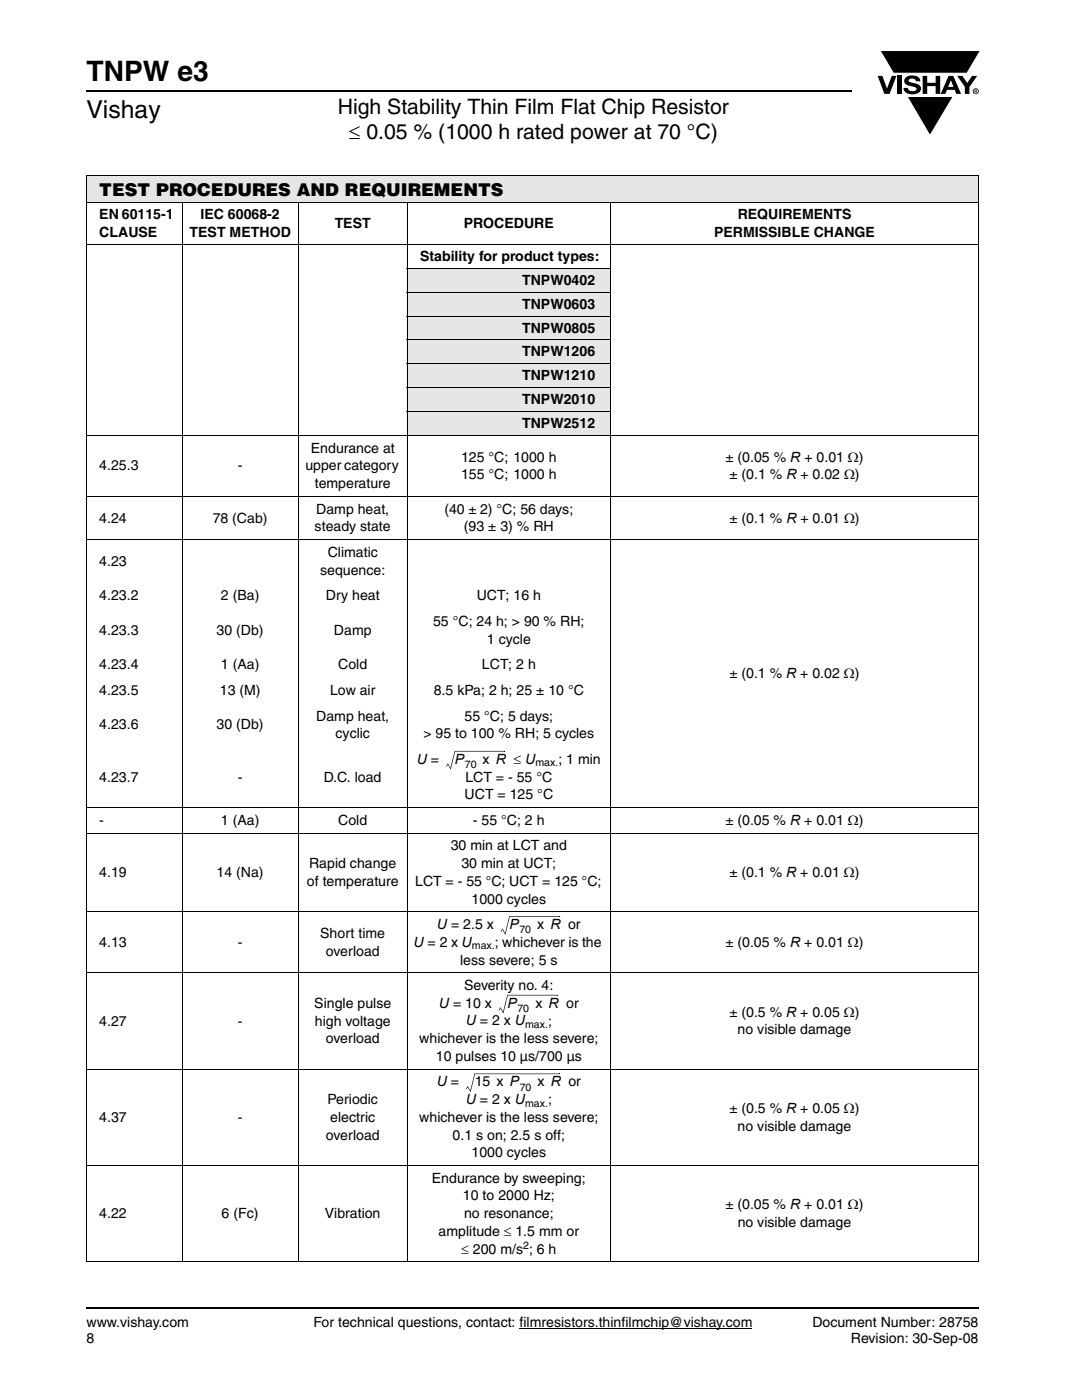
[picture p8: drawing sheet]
<svg xmlns="http://www.w3.org/2000/svg" width="216mm" height="279mm" viewBox="0 0 216 279" stroke-linecap="round" stroke-linejoin="round" font-family="sans-serif">
<defs><g id="words">
<text font-size="5.6" x="17.3" y="16.1">TNPW e3</text>
<text font-size="4.9" x="17.3" y="23.6">Vishay</text>
<g font-size="4.2">
<text x="67.4" y="22.8">High Stability Thin Film Flat Chip Resistor</text>
<text x="69.6" y="27.7">≤ 0.05 % (1000 h rated power at 70 °C)</text>
</g>
<text font-size="3.5" x="19.8" y="39.1">TEST PROCEDURES AND REQUIREMENTS</text>
<g font-size="2.8">
<text x="19.8" y="43.8">EN 60115-1</text>
<text x="19.8" y="47.3">CLAUSE</text>
<text x="37.8" y="47.3">TEST METHOD</text>
<text x="40" y="43.8">IEC 60068-2</text>
<text x="66.8" y="45.6">TEST</text>
<text x="92.6" y="45.6">PROCEDURE</text>
<text x="142.5" y="47.3">PERMISSIBLE CHANGE</text>
<text x="147.2" y="43.8">REQUIREMENTS</text>
<text x="83.8" y="52.1">Stability for product types:</text>
<text x="104.2" y="56.8">TNPW0402</text>
<text x="104.2" y="61.6">TNPW0603</text>
<text x="104.2" y="66.4">TNPW0805</text>
<text x="104.2" y="71.1">TNPW1206</text>
<text x="104.2" y="75.9">TNPW1210</text>
<text x="104.2" y="80.6">TNPW2010</text>
<text x="104.2" y="85.4">TNPW2512</text>
<text x="19.8" y="93.9">4.25.3</text>
<text x="47.5" y="93.9">-</text>
<text x="60.9" y="93.9">upper category</text>
<text x="62" y="90.4">Endurance at</text>
<text x="92" y="92.1">125 °C; 1000 h</text>
<text x="92" y="95.7">155 °C; 1000 h</text>
<text x="144.8" y="92.1">± (0.05 % R + 0.01 Ω)</text>
<text x="145.5" y="95.7">± (0.1 % R + 0.02 Ω)</text>
<text x="62.8" y="97.4">temperature</text>
<text x="19.8" y="104.3">4.24</text>
<text x="42.4" y="104.3">78 (Cab)</text>
<text x="62.8" y="106.1">steady state</text>
<text x="63.1" y="102.5">Damp heat,</text>
<text x="88.7" y="102.5">(40 ± 2) °C; 56 days;</text>
<text x="92.6" y="106.1">(93 ± 3) % RH</text>
<text x="145.5" y="104.3">± (0.1 % R + 0.01 Ω)</text>
<text x="19.8" y="112.9">4.23</text>
<text x="65.4" y="111.2">Climatic</text>
<text x="19.8" y="119.8">4.23.2</text>
<text x="44.1" y="119.8">2 (Ba)</text>
<text x="63.9" y="114.7">sequence:</text>
<text x="65" y="119.8">Dry heat</text>
<text x="95.1" y="119.8">UCT; 16 h</text>
<text x="86.4" y="124.9">55 °C; 24 h; &gt; 90 % RH;</text>
<text x="19.8" y="126.7">4.23.3</text>
<text x="43.2" y="126.7">30 (Db)</text>
<text x="66.6" y="126.7">Damp</text>
<text x="97.2" y="128.5">1 cycle</text>
<text x="19.8" y="133.6">4.23.4</text>
<text x="44.1" y="133.6">1 (Aa)</text>
<text x="67.5" y="133.6">Cold</text>
<text x="96.2" y="133.6">LCT; 2 h</text>
<text x="145.6" y="135.3">± (0.1 % R + 0.02 Ω)</text>
<text x="19.8" y="138.7">4.23.5</text>
<text x="43.9" y="138.7">13 (M)</text>
<text x="63.1" y="143.8">Damp heat,</text>
<text x="65.9" y="138.7">Low air</text>
<text x="86.6" y="138.7">8.5 kPa; 2 h; 25 ± 10 °C</text>
<text x="92.7" y="143.8">55 °C; 5 days;</text>
<text x="19.8" y="145.6">4.23.6</text>
<text x="43.2" y="145.6">30 (Db)</text>
<text x="66.9" y="147.3">cyclic</text>
<text x="84.5" y="147.3">&gt; 95 to 100 % RH; 5 cycles</text>
<text x="19.8" y="156">4.23.7</text>
<text x="47.5" y="156">-</text>
<text x="64.6" y="156">D.C. load</text>
<text x="83.2" y="152.4">U =</text>
<text x="90.8" y="152.4">P</text>
<text x="92.9" y="156">LCT = - 55 °C</text>
<text x="96.3" y="152.4">x R ≤ U</text>
<text x="111.4" y="152.4">; 1 min</text>
<text x="92.7" y="159.5">UCT = 125 °C</text>
<text x="19.8" y="164.6">-</text>
<text x="44.1" y="164.6">1 (Aa)</text>
<text x="67.5" y="164.6">Cold</text>
<text x="94.4" y="164.6">- 55 °C; 2 h</text>
<text x="144.8" y="164.6">± (0.05 % R + 0.01 Ω)</text>
<text x="61.7" y="173.3">Rapid change</text>
<text x="89.9" y="169.7">30 min at LCT and</text>
<text x="92.1" y="173.3">30 min at UCT;</text>
<text x="19.8" y="175">4.19</text>
<text x="43.2" y="175">14 (Na)</text>
<text x="61.2" y="176.8">of temperature</text>
<text x="82.8" y="176.8">LCT = - 55 °C; UCT = 125 °C;</text>
<text x="145.6" y="175">± (0.1 % R + 0.01 Ω)</text>
<text x="87.2" y="185.4">U = 2.5 x</text>
<text x="94.1" y="180.3">1000 cycles</text>
<text x="101.7" y="185.4">P</text>
<text x="107.2" y="185.4">x R or</text>
<text x="19.8" y="189">4.13</text>
<text x="47.5" y="189">-</text>
<text x="63.9" y="187.2">Short time</text>
<text x="65" y="190.7">overload</text>
<text x="82.5" y="189">U = 2 x U</text>
<text x="98.7" y="189">; whichever is the</text>
<text x="144.8" y="189">± (0.05 % R + 0.01 Ω)</text>
<text x="91.8" y="192.5">less severe; 5 s</text>
<text x="92.6" y="197.6">Severity no. 4:</text>
<text x="62.7" y="201.1">Single pulse</text>
<text x="87.6" y="201.1">U = 10 x</text>
<text x="101.3" y="201.1">P</text>
<text x="106.8" y="201.1">x R or</text>
<text x="145.6" y="202.9">± (0.5 % R + 0.05 Ω)</text>
<text x="19.8" y="204.7">4.27</text>
<text x="47.5" y="204.7">-</text>
<text x="62.8" y="204.7">high voltage</text>
<text x="65" y="208.2">overload</text>
<text x="83.7" y="208.2">whichever is the less severe;</text>
<text x="92.9" y="204.7">U = 2 x U</text>
<text x="109.3" y="204.7">;</text>
<text x="147.2" y="206.4">no visible damage</text>
<text x="87" y="211.7">10 pulses 10 µs/700 µs</text>
<text x="65.3" y="220.4">Periodic</text>
<text x="87.1" y="216.8">U =</text>
<text x="92.9" y="220.4">U = 2 x U</text>
<text x="94.7" y="216.8">15 x P</text>
<text x="107.3" y="216.8">x R or</text>
<text x="109.3" y="220.4">;</text>
<text x="19.8" y="223.9">4.37</text>
<text x="47.5" y="223.9">-</text>
<text x="65" y="227.4">overload</text>
<text x="65.9" y="223.9">electric</text>
<text x="83.7" y="223.9">whichever is the less severe;</text>
<text x="90.3" y="227.4">0.1 s on; 2.5 s off;</text>
<text x="145.6" y="222.1">± (0.5 % R + 0.05 Ω)</text>
<text x="147.2" y="225.7">no visible damage</text>
<text x="94.1" y="230.9">1000 cycles</text>
<text x="86.2" y="236.1">Endurance by sweeping;</text>
<text x="92.4" y="239.6">10 to 2000 Hz;</text>
<text x="19.8" y="243.1">4.22</text>
<text x="44.2" y="243.1">6 (Fc)</text>
<text x="64.8" y="243.1">Vibration</text>
<text x="92.6" y="243.1">no resonance;</text>
<text x="144.8" y="241.3">± (0.05 % R + 0.01 Ω)</text>
<text x="147.2" y="244.9">no visible damage</text>
<text x="87.5" y="246.6">amplitude ≤ 1.5 mm or</text>
<text x="92" y="250.2">≤ 200 m/s ; 6 h</text>
<text x="17.3" y="264.9">www.vishay.com</text>
<text x="17.3" y="268.1">8</text>
<text x="62.5" y="264.9">For technical questions, contact: filmresistors.thinfilmchip@vishay.com</text>
<text x="162.1" y="264.9">Document Number: 28758</text>
<text x="169.8" y="268.1">Revision: 30-Sep-08</text>
</g>
<g font-size="2.1">
<text x="92.8" y="153.3">70</text>
<text x="106.8" y="153">max.</text>
<text x="94.1" y="189.5">max.</text>
<text x="103.7" y="186.3">70</text>
<text x="103.3" y="202">70</text>
<text x="104.8" y="205.2">max.</text>
<text x="103.7" y="217.7">70</text>
<text x="104.8" y="220.9">max.</text>
<text x="104.4" y="249.3">2</text>
</g>
</g></defs>
<g fill="#000">
<path d="M175.1 15.1h1l.9 2.6 .9-2.6h1l-1.4 3.6h-1zM175.6 10.1h20l-2.7 4.5h-14.6zM179 15.1h.9v3.6h-.9zM180.8 15.4a2.1 2.1 0 0 1 2.7 .4l.1 .4h-.8a.79 .79 0 0 0-.7-.5 .79 .79 0 0 0-.8 .4l.2 .3 1 .2a1.08 1.08 0 0 1 1.3 1 1.08 1.08 0 0 1-1.1 1.2 1.73 1.73 0 0 1-2.4-1.3h.9a.96 .96 0 0 0 .8 .7 .96 .96 0 0 0 .9-.4 1.31 1.31 0 0 0-1.2-.6 1.03 1.03 0 0 1-1.1-.6 1.03 1.03 0 0 1 .2-1.2zM184.1 15.1h.9v1.4h1.7v-1.4h.9v3.6h-.9v-1.5h-1.7v1.5h-.9zM181 19.3h9.2l-4.6 7.8zM191 15.1h1l1 1.5 1-1.5h1l-1.6 2.3v1.3h-.9v-1.4zM17.1 260.8h.2v.4h-.2z"/>
<path d="M189.7 16l-.5 1.3h1.1zM189.3 15.1h.9l1.6 3.6h-1l-.3-.8h-1.5l-.4 .8h-.9z"/>
<path d="M194.6 18v.2l.2-.1v-.1zM194.5 17.9h.4l.1 .2-.2 .2 .2 .2-.3-.2-.1 .2h-.1zM194.2 18.2a.5 .5 0 0 0 1 0 .5 .5 0 0 0-1 0zM194.1 18.2a.6 .6 0 0 1 1.2 0 .6 .6 0 0 1-1.2 0z"/>
</g>
<path d="M175.6 10.1h20l-2.7 4.5h-14.6zM181 19.3h9.2l-4.6 7.8z" fill="none" stroke="#fff" stroke-width=".2"/>
<path d="M103.7 265.1h46.4" fill="none" stroke="#000" stroke-width=".2"/>
<path d="M17.3 18.2h152.7M17.3 261h178.1" fill="none" stroke="#000" stroke-width=".36"/>
<g fill="#e6e6e6">
<path d="M17.3 35h178v5.5h-178z"/>
<path d="M81.3 53.6h40.5v4.7h-40.5z"/>
<path d="M81.3 58.3h40.5v4.8h-40.5z"/>
<path d="M81.3 63.1h40.5v4.7h-40.5z"/>
<path d="M81.3 67.8h40.5v4.8h-40.5z"/>
<path d="M81.3 72.6h40.5v4.8h-40.5z"/>
<path d="M81.3 77.4h40.5v4.7h-40.5z"/>
<path d="M81.3 82.1h40.5v4.8h-40.5z"/>
</g>
<g fill="none" stroke="#000" stroke-width=".2">
<path d="M17.2 35h178.1M17.3 35.1v216.6M195.3 35.1v216.6M17.2 40.5h178.1M17.2 48.8h178.1M36.3 40.4v211.5M59.5 40.4v211.5M81.2 53.6h40.7M81.2 58.3h40.7M81.3 40.4v211.5M121.8 40.4v211.5M81.2 63.1h40.7"/>
<path d="M81.2 67.8h40.7M81.2 72.6h40.7M81.2 77.4h40.7M17.2 86.9h178.1M17.2 99.1h178.1M81.2 82.1h40.7M17.2 107.7h178.1M90.7 149.9h10M17.2 161.1h178.1M17.2 166.3h178.1M17.2 182h178.1M17.2 194.1h178.1"/>
<path d="M101.2 198.6h10M101.6 182.9h10M17.2 213.4h178.1M94.7 214.3h17M17.2 232.6h178.1M17.2 251.8h178.1"/>
</g>
<g fill="#000">
<path d="M89 152.9l.1 .1zM89.3 152.4l.1 .1-.3 .5-.1-.1zM89.9 153.5l.1-.1zM89.3 152.3l.7 1.1-.1 .1-.6-1zM89.9 153.4l.1 .1zM90.7 149.9h.1l-.8 3.5h-.1zM100.7 149.9l.1 .1zM99.9 185.9l.1 .1zM100.2 185.4l.1 .1-.3 .4h-.1zM100.8 186.4h.1zM100.2 185.3l.7 1.1h-.1l-.6-.9zM100.8 186.4l.1 .1z"/>
<path d="M101.2 198.6h.1l-.8 3.5h-.1zM101.6 182.9h.1l-.8 3.5h-.1zM111.2 198.5l.1 .2zM111.6 182.8l.1 .2zM93 217.3l.1 .1zM93.3 216.8l.1 .1-.3 .5-.1-.1zM93.8 217.8h.2zM93.3 216.7l.6 1.1h-.1l-.5-.9zM93.8 217.8l.1 .1zM94.7 214.3h.1l-.9 3.5h-.1zM99.5 201.6l.1 .1zM99.8 201.1l.1 .1-.3 .5-.1-.1z"/>
<path d="M100.4 202.1h.1zM99.9 201l.6 1.1h-.1zM100.4 202.1l.1 .1zM111.7 214.2v.2z"/>
</g>
<use href="#words"/>
</svg>
